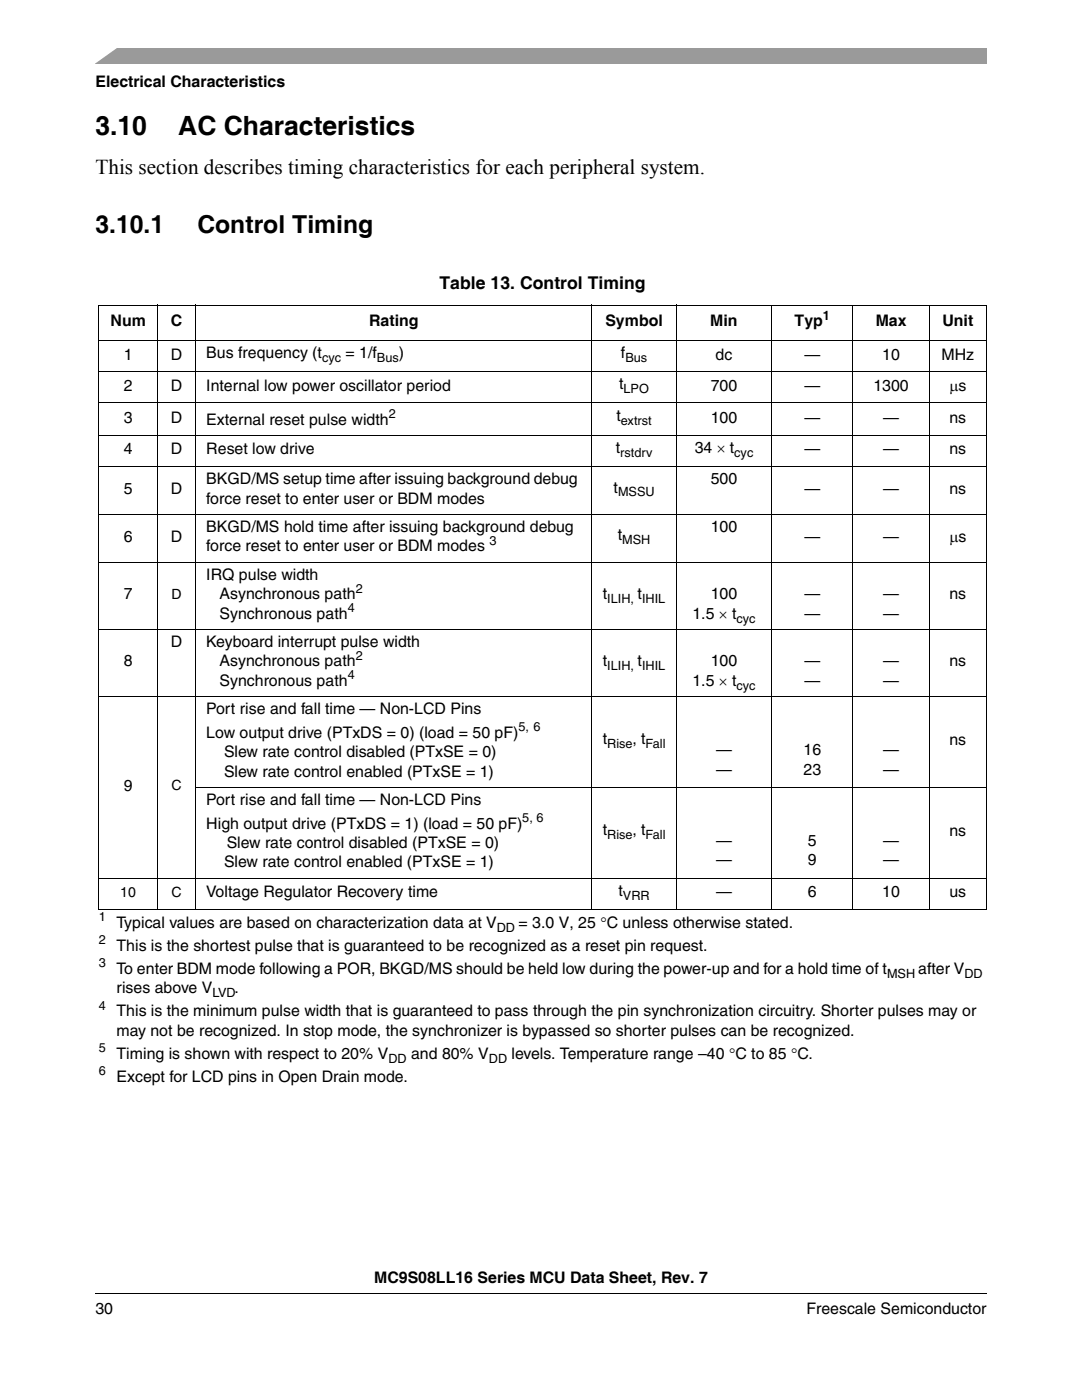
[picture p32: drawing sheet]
<svg xmlns="http://www.w3.org/2000/svg" width="216mm" height="279mm" viewBox="0 0 216 279" stroke-linecap="round" stroke-linejoin="round" font-family="sans-serif">
<defs><g id="words">
<g font-size="5.3">
<text x="19" y="27">3.10</text>
<text x="35.6" y="27">AC Characteristics</text>
</g>
<g font-size="4.9">
<text x="19" y="46.5">3.10.1</text>
<text x="39.4" y="46.5">Control Timing</text>
</g>
<text font-size="4.2" x="19" y="34.8">This section describes timing characteristics for each peripheral system.</text>
<text font-size="3.5" x="87.7" y="57.6">Table 13. Control Timing</text>
<g font-size="3.2">
<text x="19" y="17.4">Electrical Characteristics</text>
<text x="22.1" y="65.1">Num</text>
<text x="34.1" y="65.1">C</text>
<text x="73.7" y="65.1">Rating</text>
<text x="120.8" y="65.1">Symbol</text>
<text x="141.7" y="65.1">Min</text>
<text x="158.5" y="65.1">Typ</text>
<text x="174.7" y="65.1">Max</text>
<text x="188.1" y="65.1">Unit</text>
<text x="24.7" y="71.8">1</text>
<text x="34.1" y="71.8">D</text>
<text x="41.2" y="71.5">Bus frequency (t</text>
<text x="68.9" y="71.5">= 1/f</text>
<text x="79.6" y="71.5">)</text>
<text x="123.9" y="71.5">f</text>
<text x="142.8" y="71.8">dc</text>
<text x="160.5" y="71.8">—</text>
<text x="176" y="71.8">10</text>
<text x="187.9" y="71.8">MHz</text>
<text x="24.7" y="78">2</text>
<text x="34.1" y="78">D</text>
<text x="41.2" y="78">Internal low power oscillator period</text>
<text x="123.5" y="77.7">t</text>
<text x="141.8" y="78">700</text>
<text x="160.5" y="78">—</text>
<text x="174.3" y="78">1300</text>
<text x="189.4" y="78">μs</text>
<text x="24.7" y="84.3">3</text>
<text x="34.1" y="84.3">D</text>
<text x="41.2" y="84.8">External reset pulse width</text>
<text x="123" y="84.1">t</text>
<text x="141.8" y="84.3">100</text>
<text x="160.5" y="84.3">—</text>
<text x="176.2" y="84.3">—</text>
<text x="189.5" y="84.3">ns</text>
<text x="24.7" y="90.7">4</text>
<text x="34.1" y="90.7">D</text>
<text x="41.2" y="90.7">Reset low drive</text>
<text x="122.9" y="90.4">t</text>
<text x="138.6" y="90.4">34 × t</text>
<text x="160.5" y="90.7">—</text>
<text x="176.2" y="90.7">—</text>
<text x="189.5" y="90.7">ns</text>
<text x="24.7" y="98.6">5</text>
<text x="34.1" y="98.6">D</text>
<text x="41.2" y="96.6">BKGD/MS setup time after issuing background debug</text>
<text x="41.2" y="100.5">force reset to enter user or BDM modes</text>
<text x="122.4" y="98.3">t</text>
<text x="141.8" y="96.6">500</text>
<text x="160.5" y="98.6">—</text>
<text x="176.2" y="98.6">—</text>
<text x="189.5" y="98.6">ns</text>
<text x="41.2" y="106.2">BKGD/MS hold time after issuing background debug</text>
<text x="123.3" y="107.8">t</text>
<text x="141.8" y="106.2">100</text>
<text x="24.7" y="108.1">6</text>
<text x="34.1" y="108.1">D</text>
<text x="41.2" y="110">force reset to enter user or BDM modes</text>
<text x="160.5" y="108.1">—</text>
<text x="176.2" y="108.1">—</text>
<text x="189.4" y="108.1">μs</text>
<text x="24.7" y="119.6">7</text>
<text x="41.2" y="115.7">IRQ pulse width</text>
<text x="43.8" y="119.6">Asynchronous path</text>
<text x="120.3" y="119.6">t</text>
<text x="127.2" y="119.6">t</text>
<text x="141.8" y="119.6">100</text>
<text x="160.5" y="119.6">—</text>
<text x="176.2" y="119.6">—</text>
<text x="189.5" y="119.6">ns</text>
<text x="43.8" y="123.4">Synchronous path</text>
<text x="138.2" y="123.4">1.5 × t</text>
<text x="160.5" y="123.4">—</text>
<text x="176.2" y="123.4">—</text>
<text x="34.1" y="129.1">D</text>
<text x="41.2" y="129.1">Keyboard interrupt pulse width</text>
<text x="24.7" y="133">8</text>
<text x="43.8" y="136.9">Synchronous path</text>
<text x="43.8" y="133">Asynchronous path</text>
<text x="120.3" y="133">t</text>
<text x="127.2" y="133">t</text>
<text x="138.2" y="136.9">1.5 × t</text>
<text x="141.8" y="133">100</text>
<text x="160.5" y="133">—</text>
<text x="160.5" y="136.9">—</text>
<text x="176.2" y="133">—</text>
<text x="176.2" y="136.9">—</text>
<text x="189.5" y="133">ns</text>
<text x="41.2" y="142.5">Port rise and fall time — Non-LCD Pins</text>
<text x="41.2" y="147.2">Low output drive (PTxDS = 0) (load = 50 pF)</text>
<text x="120.3" y="148.5">t</text>
<text x="126.2" y="148.5">, t</text>
<text x="189.5" y="148.8">ns</text>
<text x="44.7" y="151.1">Slew rate control disabled (PTxSE = 0)</text>
<text x="44.7" y="155">Slew rate control enabled (PTxSE = 1)</text>
<text x="142.9" y="150.7">—</text>
<text x="142.9" y="154.6">—</text>
<text x="160.3" y="150.7">16</text>
<text x="160.3" y="154.6">23</text>
<text x="176.2" y="150.7">—</text>
<text x="176.2" y="154.6">—</text>
<text x="24.7" y="157.8">9</text>
<text x="41.2" y="160.6">Port rise and fall time — Non-LCD Pins</text>
<text x="41.2" y="165.4">High output drive (PTxDS = 1) (load = 50 pF)</text>
<text x="120.3" y="166.6">t</text>
<text x="126.2" y="166.6">, t</text>
<text x="189.5" y="166.9">ns</text>
<text x="44.7" y="173.1">Slew rate control enabled (PTxSE = 1)</text>
<text x="45.2" y="169.2">Slew rate control disabled (PTxSE = 0)</text>
<text x="142.9" y="168.8">—</text>
<text x="142.9" y="172.7">—</text>
<text x="161.2" y="168.8">5</text>
<text x="161.2" y="172.7">9</text>
<text x="176.2" y="168.8">—</text>
<text x="176.2" y="172.7">—</text>
<text x="41.2" y="179.1">Voltage Regulator Recovery time</text>
<text x="123.4" y="178.8">t</text>
<text x="142.9" y="179.1">—</text>
<text x="161.2" y="179.1">6</text>
<text x="176" y="179.1">10</text>
<text x="189.5" y="179.1">us</text>
<text x="23.3" y="185.2">Typical values are based on characterization data at V</text>
<text x="103.5" y="185.2">= 3.0 V, 25 °C unless otherwise stated.</text>
<text x="23.3" y="189.8">This is the shortest pulse that is guaranteed to be recognized as a reset pin request.</text>
<text x="23.3" y="194.4">To enter BDM mode following a POR, BKGD/MS should be held low during the power-up and for a hold time of t</text>
<text x="183.2" y="194.4">after V</text>
<text x="23.3" y="202.8">This is the minimum pulse width that is guaranteed to pass through the pin synchronization circuitry. Shorter pulses may or</text>
<text x="23.3" y="198.2">rises above V</text>
<text x="46.8" y="198.2">.</text>
<text x="23.3" y="206.7">may not be recognized. In stop mode, the synchronizer is bypassed so shorter pulses can be recognized.</text>
<text x="23.3" y="211.3">Timing is shown with respect to 20% V</text>
<text x="23.3" y="215.9">Except for LCD pins in Open Drain mode.</text>
<text x="82" y="211.3">and 80% V</text>
<text x="102.1" y="211.3">levels. Temperature range –40 °C to 85 °C.</text>
<text x="74.7" y="256.1">MC9S08LL16 Series MCU Data Sheet, Rev. 7</text>
<text x="19" y="262.3">30</text>
<text x="160.9" y="262.3">Freescale Semiconductor</text>
</g>
<g font-size="2.8">
<text x="34.2" y="119.5">D</text>
<text x="34.2" y="157.8">C</text>
<text x="24" y="179">10</text>
<text x="34.2" y="179">C</text>
</g>
<g font-size="2.5">
<text x="164.2" y="63.9">1</text>
<text x="64.3" y="72.3">cyc</text>
<text x="75.2" y="72.3">Bus</text>
<text x="124.8" y="72.3">Bus</text>
<text x="77.6" y="83.5">2</text>
<text x="124.4" y="78.5">LPO</text>
<text x="123.9" y="84.9">extrst</text>
<text x="123.8" y="91.2">rstdrv</text>
<text x="146.5" y="91.2">cyc</text>
<text x="123.3" y="99.1">MSSU</text>
<text x="97.6" y="108.8">3</text>
<text x="124.2" y="108.6">MSH</text>
<text x="71" y="118.3">2</text>
<text x="69.4" y="122.2">4</text>
<text x="121.2" y="120.4">ILIH, IHIL</text>
<text x="147" y="124.2">cyc</text>
<text x="71" y="131.7">2</text>
<text x="69.4" y="135.6">4</text>
<text x="121.2" y="133.8">ILIH, IHIL</text>
<text x="147" y="137.6">cyc</text>
<text x="103.5" y="146">5, 6</text>
<text x="121.2" y="149.2">Rise</text>
<text x="128.8" y="149.2">Fall</text>
<text x="104.2" y="164.1">5, 6</text>
<text x="121.2" y="167.4">Rise</text>
<text x="128.8" y="167.4">Fall</text>
<text x="124.3" y="179.6">VRR</text>
<text x="19.7" y="183.9">1</text>
<text x="99.1" y="186">DD</text>
<text x="19.7" y="188.5">2</text>
<text x="19.7" y="193.1">3</text>
<text x="177" y="195.1">MSH</text>
<text x="192.4" y="195.1">DD</text>
<text x="19.7" y="201.5">4</text>
<text x="42.4" y="199">LVD</text>
<text x="19.7" y="210">5</text>
<text x="19.7" y="214.6">6</text>
<text x="77.5" y="212.1">DD</text>
<text x="97.5" y="212.1">DD</text>
</g>
</g></defs>
<path d="M19 258.1v.1z" fill="#000"/>
<path d="M19 258.1h177.8" fill="none" stroke="#000" stroke-width=".2"/>
<g fill="#fff">
<path d="M201.9 254h.7v16.4h-.7z"/>
<path d="M201.9 15.3h.7v3.2h-.7z"/>
</g>
<path d="M19 9.5h177.8v3.2h-177.8z" fill="#9a9a9a"/>
<path d="M17.1 9.2h6.8l-5.3 3.8h-1.5z" fill="#fff"/>
<path d="M19.7 181.5h177.1v1.5h-177.1z" fill="#fff"/>
<g fill="none" stroke="#000" stroke-width=".2">
<path d="M19.6 60.9h177.3M19.6 67.9h177.3M19.6 74.2h177.3M19.7 61v120.4M31.5 60.8v120.8M39.1 60.8v120.8M118.1 60.8v120.8M134.9 60.8v120.8M154 60.8v120.7M170.2 60.8v120.7M185.4 60.8v120.7M196.8 61v120.4"/>
<path d="M19.6 80.4h177.3M19.6 86.9h177.3M19.6 93.1h177.3M19.6 102.6h177.3M19.6 112.2h177.3M19.6 125.6h177.3M19.6 139h177.3M39 157.1h157.9M19.6 175.2h177.3M19.6 181.5h19.4M39.2 181.5h95.7M135 181.5h61.9"/>
</g>
<g fill="#fff">
<path d="M201.9 183h.7v3.2h-.7z"/>
<path d="M201.9 88.3h.7v3.8h-.7z"/>
<path d="M201.9 121.3h.7v3.2h-.7z"/>
<path d="M201.9 134.7h.7v3.2h-.7z"/>
<path d="M201.9 140.4h.7v3.2h-.7z"/>
<path d="M201.9 209.2h.7v3.1h-.7z"/>
<path d="M201.9 148.6h.7v7h-.7z"/>
<path d="M201.9 158.5h.7v3.2h-.7z"/>
<path d="M201.9 166.7h.7v7.1h-.7z"/>
<path d="M201.9 176.7h.7v3.7h-.7z"/>
</g>
<use href="#words"/>
</svg>
